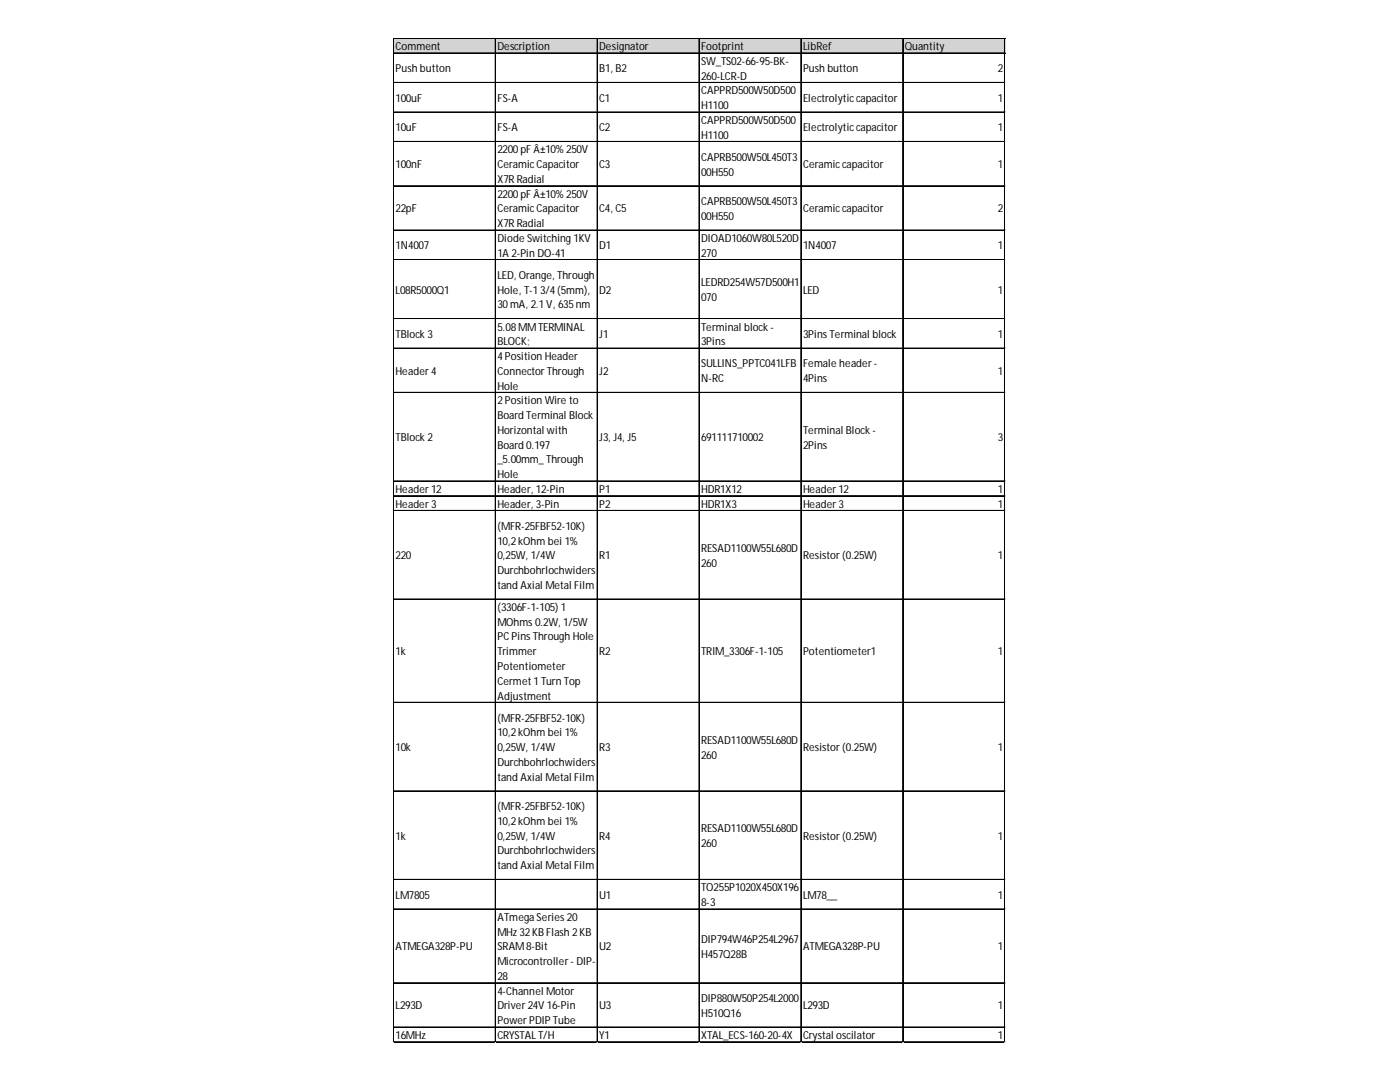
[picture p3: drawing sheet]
<svg xmlns="http://www.w3.org/2000/svg" width="279mm" height="216mm" viewBox="0 0 279 216" stroke-linecap="round" stroke-linejoin="round" font-family="sans-serif">
<defs><g id="words">
<g font-size="2.2">
<text x="79" y="10">Comment</text>
<text x="99.3" y="10">Description</text>
<text x="119.6" y="10">Designator</text>
<text x="139.9" y="10">Footprint</text>
<text x="160.3" y="10">LibRef</text>
<text x="180.6" y="10">Quantity</text>
<text x="79" y="14.4">Push button</text>
<text x="119.6" y="14.4">B1, B2</text>
<text x="139.9" y="12.9">SW_TS02-66-95-BK-</text>
<text x="139.9" y="15.9">260-LCR-D</text>
<text x="160.3" y="14.4">Push button</text>
<text x="199.1" y="14.4">2</text>
<text x="79" y="20.3">100uF</text>
<text x="99.3" y="20.3">FS-A</text>
<text x="119.6" y="20.3">C1</text>
<text x="139.9" y="18.8">CAPPRD500W50D500</text>
<text x="139.9" y="21.8">H1100</text>
<text x="160.3" y="20.3">Electrolyticcapacitor</text>
<text x="199.1" y="20.3">1</text>
<text x="79" y="26.2">10uF</text>
<text x="99.3" y="26.2">FS-A</text>
<text x="119.6" y="26.2">C2</text>
<text x="139.9" y="24.7">CAPPRD500W50D500</text>
<text x="139.9" y="27.7">H1100</text>
<text x="160.3" y="26.2">Electrolyticcapacitor</text>
<text x="199.1" y="26.2">1</text>
<text x="79" y="33.6">100nF</text>
<text x="99.3" y="30.6">2200pF Â±10% 250V</text>
<text x="99.3" y="33.6">CeramicCapacitor</text>
<text x="119.6" y="33.6">C3</text>
<text x="139.9" y="32.1">CAPRB500W50L450T3</text>
<text x="139.9" y="35">00H550</text>
<text x="160.3" y="33.6">Ceramiccapacitor</text>
<text x="199.1" y="33.6">1</text>
<text x="99.3" y="36.5">X7R Radial</text>
<text x="99.3" y="39.5">2200pF Â±10% 250V</text>
<text x="139.9" y="40.9">CAPRB500W50L450T3</text>
<text x="79" y="42.4">22pF</text>
<text x="99.3" y="42.4">CeramicCapacitor</text>
<text x="99.3" y="45.3">X7R Radial</text>
<text x="119.6" y="42.4">C4, C5</text>
<text x="139.9" y="43.9">00H550</text>
<text x="160.3" y="42.4">Ceramiccapacitor</text>
<text x="199.1" y="42.4">2</text>
<text x="79" y="49.8">1N4007</text>
<text x="99.3" y="48.3">Diode Switching 1KV</text>
<text x="99.3" y="51.2">1A 2-Pin DO-41</text>
<text x="119.6" y="49.8">D1</text>
<text x="139.9" y="48.3">DIOAD1060W80L520D</text>
<text x="139.9" y="51.2">270</text>
<text x="160.3" y="49.8">1N4007</text>
<text x="199.1" y="49.8">1</text>
<text x="79" y="58.6">L08R5000Q1</text>
<text x="99.3" y="55.6">LED, Orange, Through</text>
<text x="99.3" y="58.6">Hole, T-13/4(5mm),</text>
<text x="119.6" y="58.6">D2</text>
<text x="139.9" y="57.1">LEDRD254W57D500H1</text>
<text x="160.3" y="58.6">LED</text>
<text x="199.1" y="58.6">1</text>
<text x="99.3" y="61.5">30mA, 2.1V, 635nm</text>
<text x="99.3" y="66">5.08MMTERMINAL</text>
<text x="139.9" y="60.1">070</text>
<text x="139.9" y="66">Terminal block -</text>
<text x="79" y="67.4">TBlock 3</text>
<text x="99.3" y="68.9">BLOCK;</text>
<text x="99.3" y="71.8">4Position Header</text>
<text x="119.6" y="67.4">J1</text>
<text x="139.9" y="68.9">3Pins</text>
<text x="160.3" y="67.4">3Pins Terminal block</text>
<text x="199.1" y="67.4">1</text>
<text x="79" y="74.8">Header 4</text>
<text x="99.3" y="74.8">Connector Through</text>
<text x="99.3" y="77.7">Hole</text>
<text x="119.6" y="74.8">J2</text>
<text x="139.9" y="73.3">SULLINS_PPTC041LFB</text>
<text x="139.9" y="76.3">N-RC</text>
<text x="160.3" y="73.3">Female header -</text>
<text x="160.3" y="76.3">4Pins</text>
<text x="199.1" y="74.8">1</text>
<text x="99.3" y="80.7">2Position Wire to</text>
<text x="99.3" y="83.6">Board Terminal Block</text>
<text x="79" y="88">TBlock 2</text>
<text x="99.3" y="86.6">Horizontal with</text>
<text x="99.3" y="89.5">Board 0.197</text>
<text x="119.6" y="88">J3, J4, J5</text>
<text x="139.9" y="88">691111710002</text>
<text x="160.3" y="86.6">Terminal Block -</text>
<text x="160.3" y="89.5">2Pins</text>
<text x="199.1" y="88">3</text>
<text x="99.3" y="92.5">_5.00mm_ Through</text>
<text x="99.3" y="95.4">Hole</text>
<text x="79" y="98.4">Header 12</text>
<text x="79" y="101.3">Header 3</text>
<text x="99.3" y="98.4">Header, 12-Pin</text>
<text x="99.3" y="101.3">Header, 3-Pin</text>
<text x="119.6" y="98.4">P1</text>
<text x="119.6" y="101.3">P2</text>
<text x="139.9" y="98.4">HDR1X12</text>
<text x="139.9" y="101.3">HDR1X3</text>
<text x="160.3" y="98.4">Header 12</text>
<text x="160.3" y="101.3">Header 3</text>
<text x="199.1" y="98.4">1</text>
<text x="199.1" y="101.3">1</text>
<text x="99.3" y="105.7">(MFR-25FBF52-10K)</text>
<text x="79" y="111.6">220</text>
<text x="99.3" y="108.7">10,2kOhm bei 1%</text>
<text x="99.3" y="111.6">0,25W, 1/4W</text>
<text x="119.6" y="111.6">R1</text>
<text x="139.9" y="110.1">RESAD1100W55L680D</text>
<text x="139.9" y="113.1">260</text>
<text x="160.3" y="111.6">Resistor (0.25W)</text>
<text x="199.1" y="111.6">1</text>
<text x="99.3" y="114.5">Durchbohrlochwiders</text>
<text x="99.3" y="117.5">tand Axial Metal Film</text>
<text x="99.3" y="121.9">(3306F-1-105) 1</text>
<text x="99.3" y="124.9">MOhms 0.2W, 1/5W</text>
<text x="79" y="130.7">1k</text>
<text x="99.3" y="127.8">PC Pins Through Hole</text>
<text x="99.3" y="130.7">Trimmer</text>
<text x="119.6" y="130.7">R2</text>
<text x="139.9" y="130.7">TRIM_3306F-1-105</text>
<text x="160.3" y="130.7">Potentiometer1</text>
<text x="199.1" y="130.7">1</text>
<text x="99.3" y="133.7">Potentiometer</text>
<text x="99.3" y="136.6">Cermet 1Turn Top</text>
<text x="99.3" y="139.6">Adjustment</text>
<text x="99.3" y="144">(MFR-25FBF52-10K)</text>
<text x="79" y="149.9">10k</text>
<text x="99.3" y="146.9">10,2kOhm bei 1%</text>
<text x="99.3" y="149.9">0,25W, 1/4W</text>
<text x="119.6" y="149.9">R3</text>
<text x="139.9" y="148.4">RESAD1100W55L680D</text>
<text x="160.3" y="149.9">Resistor (0.25W)</text>
<text x="199.1" y="149.9">1</text>
<text x="99.3" y="152.8">Durchbohrlochwiders</text>
<text x="99.3" y="155.8">tand Axial Metal Film</text>
<text x="139.9" y="151.4">260</text>
<text x="99.3" y="161.7">(MFR-25FBF52-10K)</text>
<text x="79" y="167.6">1k</text>
<text x="99.3" y="164.6">10,2kOhm bei 1%</text>
<text x="99.3" y="167.6">0,25W, 1/4W</text>
<text x="119.6" y="167.6">R4</text>
<text x="139.9" y="166.1">RESAD1100W55L680D</text>
<text x="160.3" y="167.6">Resistor (0.25W)</text>
<text x="199.1" y="167.6">1</text>
<text x="99.3" y="170.5">Durchbohrlochwiders</text>
<text x="99.3" y="173.4">tand Axial Metal Film</text>
<text x="139.9" y="169">260</text>
<text x="79" y="179.3">LM7805</text>
<text x="119.6" y="179.3">U1</text>
<text x="139.9" y="177.9">TO255P1020X450X196</text>
<text x="160.3" y="179.3">LM78__</text>
<text x="199.1" y="179.3">1</text>
<text x="99.3" y="183.8">ATmega Series 20</text>
<text x="139.9" y="180.8">8-3</text>
<text x="79" y="189.6">ATMEGA328P-PU</text>
<text x="99.3" y="186.7">MHz 32KB Flash 2KB</text>
<text x="99.3" y="189.6">SRAM8-Bit</text>
<text x="119.6" y="189.6">U2</text>
<text x="139.9" y="188.2">DIP794W46P254L2967</text>
<text x="139.9" y="191.1">H457Q28B</text>
<text x="160.3" y="189.6">ATMEGA328P-PU</text>
<text x="199.1" y="189.6">1</text>
<text x="99.3" y="192.6">Microcontroller - DIP-</text>
<text x="99.3" y="195.5">28</text>
<text x="79" y="201.4">L293D</text>
<text x="99.3" y="198.5">4-Channel Motor</text>
<text x="99.3" y="201.4">Driver 24V 16-Pin</text>
<text x="119.6" y="201.4">U3</text>
<text x="139.9" y="200">DIP880W50P254L2000</text>
<text x="139.9" y="202.9">H510Q16</text>
<text x="160.3" y="201.4">L293D</text>
<text x="199.1" y="201.4">1</text>
<text x="79" y="207.3">16MHz</text>
<text x="99.3" y="204.4">Power PDIP Tube</text>
<text x="99.3" y="207.3">CRYSTAL T/H</text>
<text x="119.6" y="207.3">Y1</text>
<text x="139.9" y="207.3">XTAL_ECS-160-20-4X</text>
<text x="160.3" y="207.3">Crystal oscilator</text>
<text x="199.1" y="207.3">1</text>
</g>
</g></defs>
<path d="M78.6 7.7h122v3h-122z" fill="#d3d3d3"/>
<g fill="none" stroke="#000" stroke-width=".2">
<path d="M78.5 7.6v200.4M78.6 7.6v200.4M78.7 7.6h121.9M78.7 7.7h121.9M78.7 10.6h121.9M78.7 16.4h121.9M78.7 16.5h121.9M98.8 7.8v200.2M98.9 7.8v200.2M119.2 7.8v200.2M139.5 7.8v200.2M139.6 7.8v200.2"/>
<path d="M159.8 7.8v200.2M159.9 7.8v200.2M180.1 7.8v200.2M180.2 7.8v200.2M200.5 7.8v200.2M78.7 22.3h121.9M78.7 22.4h121.9M78.7 28.2h121.9M78.7 28.3h121.9M78.7 37.1h121.9M78.7 45.9h121.9M78.7 46h121.9"/>
<path d="M78.7 51.8h121.9M78.7 51.9h121.9M78.7 63.6h121.9M78.7 69.4h121.9M78.7 69.5h121.9M78.7 78.3h121.9M78.7 78.4h121.9M78.7 96h121.9M78.7 98.9h121.9M78.7 99h121.9M78.7 101.8h121.9M78.7 101.9h121.9"/>
<path d="M78.7 119.5h121.9M78.7 119.6h121.9M78.7 140.1h121.9M78.7 140.2h121.9M78.7 157.8h121.9M78.7 157.9h121.9M78.7 175.5h121.9M78.7 181.4h121.9M78.7 196.1h121.9M78.7 196.2h121.9M78.7 204.9h121.9M78.7 205h121.9"/>
<path d="M78.7 207.9h121.9"/>
</g>
<path d="M78.5 208v.1" fill="none" stroke="#d4d4d4" stroke-width=".2"/>
<path d="M78.5 208l.2 .1z" fill="#d4d4d4"/>
<path d="M98.8 208v.1" fill="none" stroke="#d4d4d4" stroke-width=".2"/>
<path d="M98.8 208l.2 .1z" fill="#d4d4d4"/>
<path d="M119.2 208v.1" fill="none" stroke="#d4d4d4" stroke-width=".2"/>
<path d="M119.2 208l.1 .1z" fill="#d4d4d4"/>
<path d="M139.5 208v.1" fill="none" stroke="#d4d4d4" stroke-width=".2"/>
<path d="M139.5 208l.1 .1z" fill="#d4d4d4"/>
<path d="M159.8 208v.1" fill="none" stroke="#d4d4d4" stroke-width=".2"/>
<path d="M159.8 208l.2 .1z" fill="#d4d4d4"/>
<path d="M180.1 208v.1" fill="none" stroke="#d4d4d4" stroke-width=".2"/>
<path d="M180.1 208l.2 .1z" fill="#d4d4d4"/>
<path d="M200.5 208v.1" fill="none" stroke="#d4d4d4" stroke-width=".2"/>
<path d="M200.5 208l.1 .1z" fill="#d4d4d4"/>
<path d="M200.6 16.4h.1" fill="none" stroke="#d4d4d4" stroke-width=".2"/>
<path d="M200.6 16.4v.2z" fill="#d4d4d4"/>
<path d="M200.6 22.3h.1" fill="none" stroke="#d4d4d4" stroke-width=".2"/>
<path d="M200.6 22.3v.2z" fill="#d4d4d4"/>
<path d="M200.6 28.2h.1" fill="none" stroke="#d4d4d4" stroke-width=".2"/>
<path d="M200.6 28.2v.2z" fill="#d4d4d4"/>
<path d="M200.6 37.1h.1" fill="none" stroke="#d4d4d4" stroke-width=".2"/>
<path d="M200.6 37.1v.1z" fill="#d4d4d4"/>
<path d="M200.6 45.9h.1" fill="none" stroke="#d4d4d4" stroke-width=".2"/>
<path d="M200.6 45.9v.1z" fill="#d4d4d4"/>
<path d="M200.6 51.8h.1" fill="none" stroke="#d4d4d4" stroke-width=".2"/>
<path d="M200.6 51.8v.1z" fill="#d4d4d4"/>
<path d="M200.6 63.6h.1" fill="none" stroke="#d4d4d4" stroke-width=".2"/>
<path d="M200.6 63.6v.1z" fill="#d4d4d4"/>
<path d="M200.6 69.4h.1" fill="none" stroke="#d4d4d4" stroke-width=".2"/>
<path d="M200.6 69.4v.2z" fill="#d4d4d4"/>
<path d="M200.6 78.3h.1" fill="none" stroke="#d4d4d4" stroke-width=".2"/>
<path d="M200.6 78.3v.1z" fill="#d4d4d4"/>
<path d="M200.6 96h.1" fill="none" stroke="#d4d4d4" stroke-width=".2"/>
<path d="M200.6 96v.1z" fill="#d4d4d4"/>
<path d="M200.6 98.9h.1" fill="none" stroke="#d4d4d4" stroke-width=".2"/>
<path d="M200.6 98.9v.1z" fill="#d4d4d4"/>
<path d="M200.6 101.8h.1" fill="none" stroke="#d4d4d4" stroke-width=".2"/>
<path d="M200.6 101.8v.2z" fill="#d4d4d4"/>
<path d="M200.6 119.5h.1" fill="none" stroke="#d4d4d4" stroke-width=".2"/>
<path d="M200.6 119.5v.2z" fill="#d4d4d4"/>
<path d="M200.6 140.1h.1" fill="none" stroke="#d4d4d4" stroke-width=".2"/>
<path d="M200.6 140.1v.2z" fill="#d4d4d4"/>
<path d="M200.6 157.8h.1" fill="none" stroke="#d4d4d4" stroke-width=".2"/>
<path d="M200.6 157.8v.1z" fill="#d4d4d4"/>
<path d="M200.6 175.5h.1" fill="none" stroke="#d4d4d4" stroke-width=".2"/>
<path d="M200.6 175.5v.1z" fill="#d4d4d4"/>
<path d="M200.6 181.4h.1" fill="none" stroke="#d4d4d4" stroke-width=".2"/>
<path d="M200.6 181.4v.1z" fill="#d4d4d4"/>
<path d="M200.6 196.1h.1" fill="none" stroke="#d4d4d4" stroke-width=".2"/>
<path d="M200.6 196.1v.1z" fill="#d4d4d4"/>
<path d="M200.6 204.9h.1" fill="none" stroke="#d4d4d4" stroke-width=".2"/>
<path d="M200.6 204.9v.2z" fill="#d4d4d4"/>
<path d="M200.6 207.9h.1" fill="none" stroke="#d4d4d4" stroke-width=".2"/>
<path d="M200.6 207.9v.1z" fill="#d4d4d4"/>
<use href="#words"/>
</svg>
